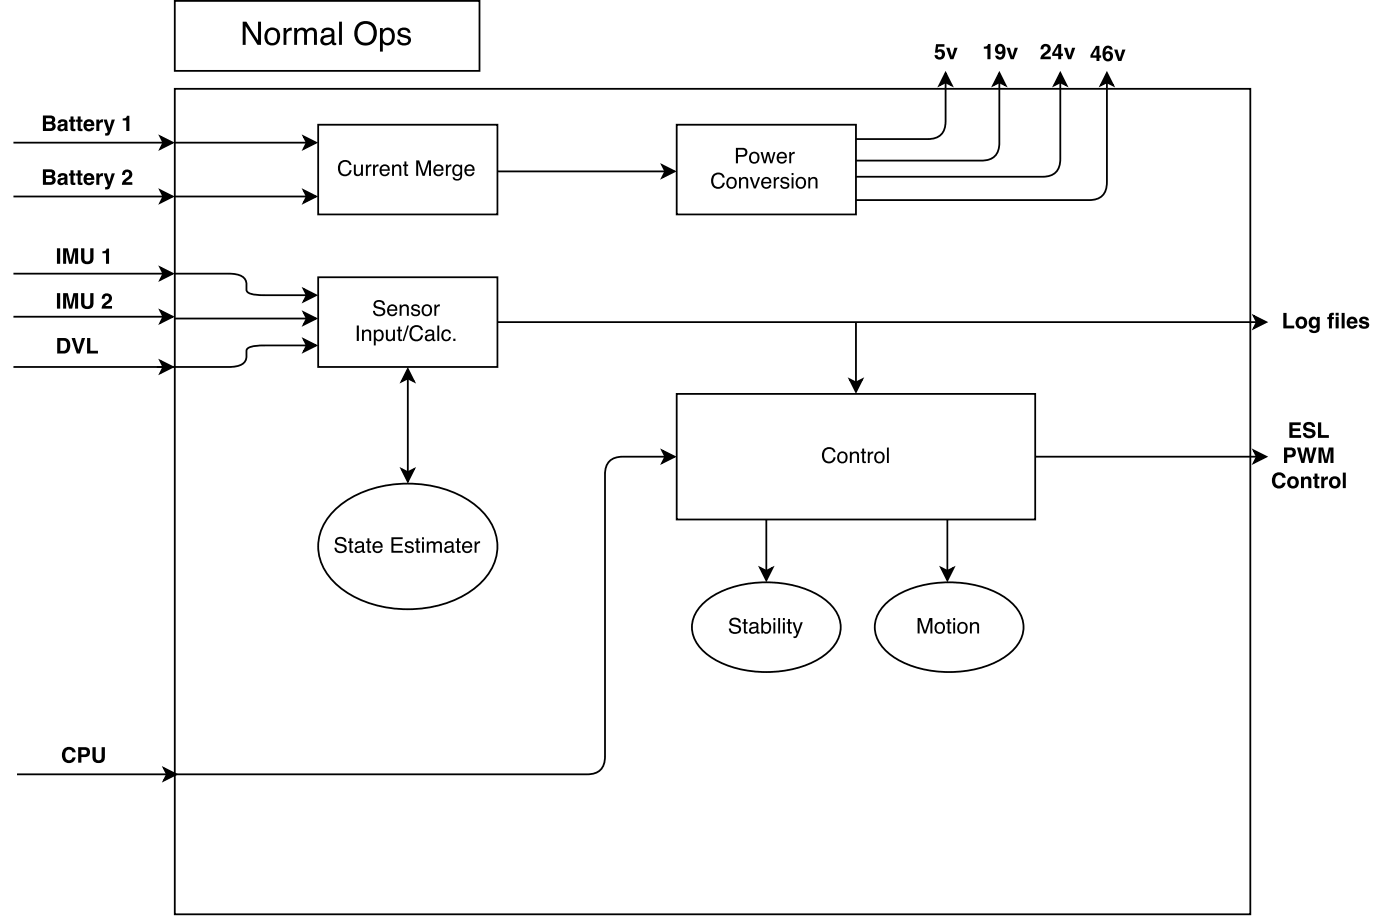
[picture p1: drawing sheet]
<svg xmlns="http://www.w3.org/2000/svg" width="276mm" height="180mm" viewBox="0 0 276 180" stroke-linecap="round" stroke-linejoin="round" font-family="sans-serif">
<g fill="none" stroke="#000" stroke-width=".35">
<path d="M34.4 17.5h211.7v162.2h-211.7zM34.4 .2h60v13.7h-60zM186.1 14.3l1.2 2.5-1.2-.6-1.2 .6zM186.1 16.2v7.6a3.1 3.1 0 0 1-3.5 3.5h-14.1M196.7 14.3l1.2 2.5-1.2-.6-1.3 .6zM196.7 16.2v11.8a3.1 3.1 0 0 1-3.6 3.6h-24.6M208.7 14.3l1.2 2.5-1.2-.6-1.3 .6zM208.7 16.2v15a3.1 3.1 0 0 1-3.6 3.5h-36.6M217.8 14.3l1.3 2.5-1.3-.6-1.2 .6zM217.8 16.2v19.6a3.1 3.1 0 0 1-3.5 3.5h-45.8M2.6 28h29.5M2.6 38.6h29.5"/>
<path d="M31.5 26.8l2.5 1.2-2.5 1.3 .6-1.3zM31.5 37.4l2.5 1.2-2.5 1.3 .6-1.3zM34.4 28h26M34.4 38.6h26M59.8 26.8l2.4 1.2-2.4 1.3 .6-1.3zM59.8 37.4l2.4 1.2-2.4 1.3 .6-1.3zM62.6 24.5h35.3v17.7h-35.3zM97.9 33.7h33M130.3 32.5l2.5 1.2-2.5 1.2 .6-1.2zM133.2 24.5h35.3v17.7h-35.3zM2.6 53.8h29.5M31.5 52.6l2.5 1.2-2.5 1.2 .6-1.2z"/>
<path d="M34.4 53.8h10.6a4 4 0 0 1 3.2 1.1l.2 .5 .1 1.6a1.14 1.14 0 0 0 1.2 .8l2.3 .2h8.4M59.8 56.8l2.4 1.2-2.4 1.3 .6-1.3zM62.6 54.5h35.3v17.6h-35.3zM2.6 62.3h29.5M2.6 72.1h29.5M31.5 61l2.5 1.3-2.5 1.2 .6-1.2zM31.5 70.9l2.5 1.2-2.5 1.3 .6-1.3zM34.4 62.6h26M59.8 66.7l2.4 1.2-2.4 1.2 .6-1.2zM59.8 61.4l2.4 1.2-2.4 1.3 .6-1.3zM60.4 67.9h-9.3a3.6 3.6 0 0 0-2.5 .8l-.1 .3a2.33 2.33 0 0 1-1.1 2.8l-1.5 .3h-.9h-14.1M80.3 72.5l1.2 2.5-1.2-.6-1.3 .6z"/>
<path d="M80.3 74.4v18.4M97.9 63.3h149.4M133.2 77.4h70.5v24.7h-70.5zM167.2 74.6l1.3 .6 1.2-.6-1.2 2.4zM168.5 63.3v11.9M246.7 62.1l2.5 1.2-2.5 1.3 .6-1.3zM79 92.2l1.3 .6 1.2-.6-1.2 2.5zM130.3 88.5l2.5 1.3-2.5 1.2 .6-1.2zM130.9 89.8h-8.3a3.1 3.1 0 0 0-3.5 3.5v55.4a3.1 3.1 0 0 1-3.6 3.5h-81.1M203.7 89.8h43.6M246.7 88.5l2.5 1.3-2.5 1.2 .6-1.2zM65.6 100.5a20.9 20.9 0 0 1 16.5-5.4 19.1 19.1 0 0 1 13.7 6.4 9.3 9.3 0 0 1-.9 12.8 20.9 20.9 0 0 1-16.4 5.4 19.1 19.1 0 0 1-13.8-6.4 9.3 9.3 0 0 1 .9-12.8z"/>
<path d="M138.5 118.6a19.1 19.1 0 0 1 14-4.1 17.5 17.5 0 0 1 10.7 4.1 6 6 0 0 1 0 9.4 19.1 19.1 0 0 1-14.1 4.1 17.5 17.5 0 0 1-10.6-4.1 6 6 0 0 1 0-9.4zM149.6 111.6l1.2 .6 1.2-.6-1.2 2.5zM150.8 102.1v10.1M174.4 118.6a19.1 19.1 0 0 1 14.1-4.1 17.5 17.5 0 0 1 10.7 4.1 6 6 0 0 1 0 9.4 19.1 19.1 0 0 1-14.1 4.1 17.5 17.5 0 0 1-10.7-4.1 6 6 0 0 1 0-9.4zM185.2 111.6l1.2 .6 1.3-.6-1.3 2.5zM186.4 102.1v10.1M3.4 152.2h29.5M32.2 151l2.5 1.2-2.5 1.3 .7-1.3z"/>
</g>
<g fill="#000">
<path d="M186.1 14.3l1.2 2.5-1.2-.6-1.2 .6zM196.7 14.3l1.2 2.5-1.2-.6-1.3 .6zM208.7 14.3l1.2 2.5-1.2-.6-1.3 .6zM217.8 14.3l1.3 2.5-1.3-.6-1.2 .6zM31.5 26.8l2.5 1.2-2.5 1.3 .6-1.3zM31.5 37.4l2.5 1.2-2.5 1.3 .6-1.3zM59.8 26.8l2.4 1.2-2.4 1.3 .6-1.3zM59.8 37.4l2.4 1.2-2.4 1.3 .6-1.3zM130.3 32.5l2.5 1.2-2.5 1.2 .6-1.2zM31.5 52.6l2.5 1.2-2.5 1.2 .6-1.2zM59.8 56.8l2.4 1.2-2.4 1.3 .6-1.3zM31.5 61l2.5 1.3-2.5 1.2 .6-1.2z"/>
<path d="M31.5 70.9l2.5 1.2-2.5 1.3 .6-1.3zM59.8 66.7l2.4 1.2-2.4 1.2 .6-1.2zM59.8 61.4l2.4 1.2-2.4 1.3 .6-1.3zM80.3 72.5l1.2 2.5-1.2-.6-1.3 .6zM167.2 74.6l1.3 .6 1.2-.6-1.2 2.4zM246.7 62.1l2.5 1.2-2.5 1.3 .6-1.3zM79 92.2l1.3 .6 1.2-.6-1.2 2.5zM130.3 88.5l2.5 1.3-2.5 1.2 .6-1.2zM246.7 88.5l2.5 1.3-2.5 1.2 .6-1.2zM149.6 111.6l1.2 .6 1.2-.6-1.2 2.5zM185.2 111.6l1.2 .6 1.3-.6-1.3 2.5zM32.2 151l2.5 1.2-2.5 1.3 .7-1.3z"/>
<path d="M47.8 4.3h.7l2.3 3.7v-3.7h.6v4.5h-.7l-2.4-3.7v3.7h-.5zM53 6.1a1.57 1.57 0 0 0 .3 2.3 1.16 1.16 0 0 0 1.2-1.6 .93 .93 0 0 0-.5-.8 .93 .93 0 0 0-1 .1zM52.5 5.9a1.58 1.58 0 0 1 1.9-.3 1.58 1.58 0 0 1 .7 1.9 1.57 1.57 0 0 1-1.9 1.4 1.57 1.57 0 0 1-1.1-2.1zM55.8 5.5h.5v.6a.97 .97 0 0 1 1.1-.7v.6a.86 .86 0 0 0-1 .9v1.9h-.6zM57.9 5.5h.6v.5a1.09 1.09 0 0 1 1.8-.1 1.11 1.11 0 0 1 1.3-.4 1.11 1.11 0 0 1 .8 1.1v2.2h-.6v-2.3a.72 .72 0 0 0-.9-.6 .72 .72 0 0 0-.5 1v1.9h-.6v-2.1a.65 .65 0 0 0-.5-.8 .65 .65 0 0 0-.7 .5l-.1 2.4h-.6zM63.7 7.6a.64 .64 0 0 0 .2 .8 .64 .64 0 0 0 .9-.1 .99 .99 0 0 0 .4-1.2zM63.4 5.8a1.6 1.6 0 0 1 2.4 .2v2.3l.4 .1v.4a.63 .63 0 0 1-.9-.4 1.23 1.23 0 0 1-1.3 .5 1.23 1.23 0 0 1-1-1 1.03 1.03 0 0 1 1.1-1l.9-.1a.52 .52 0 0 0 .2-.7 .52 .52 0 0 0-.7-.2l-.5 .1-.3 .5h-.5zM66.7 4.3h.6v4.5h-.6zM70.4 4.7a2.28 2.28 0 0 1 2.9-.2 2.28 2.28 0 0 1 .8 2.7 2.23 2.23 0 0 1-2.7 1.7 2.23 2.23 0 0 1-1.6-2.8l.2-.8zM70.8 5.2a2.15 2.15 0 0 0 .4 3.1 1.62 1.62 0 0 0 1.7-.2 1.62 1.62 0 0 0 .6-1.6 1.58 1.58 0 0 0-.9-1.7 1.58 1.58 0 0 0-1.8 .4zM75.7 6.1a1.58 1.58 0 0 0 .3 2.3 1.19 1.19 0 0 0 1.1-1.7l-.1-.2a.85 .85 0 0 0-1.3-.4zM74.8 5.5h.5v.5a1.35 1.35 0 0 1 1.7-.4 1.35 1.35 0 0 1 .7 1.5 1.43 1.43 0 0 1-.5 1.5 1.43 1.43 0 0 1-1.6 .1l-.3-.3v1.7h-.5zM78.6 5.7a1.35 1.35 0 0 1 2.2 .8h-.6a.77 .77 0 0 0-.6-.6 .77 .77 0 0 0-.8 .4l.2 .4a2.76 2.76 0 0 1 1.9 .9 1.38 1.38 0 0 1-1 1.4 1.38 1.38 0 0 1-1.6-.6l-.2-.6h.6a.86 .86 0 0 0 .8 .7 .86 .86 0 0 0 .8-.6l-.3-.4a2.51 2.51 0 0 1-1.7-.8 .97 .97 0 0 1 .3-1z"/>
<path d="M184.2 8.7h1.7v.5h-1.3l-.1 .6a1.01 1.01 0 0 1 1.5 .7 1.01 1.01 0 0 1-1.1 1.2l-.5-.1-.3-.3-.2-.5h.6a.47 .47 0 0 0 .6 .4 .47 .47 0 0 0 .2-.7l-.4-.3-.4 .2-.5-.1zM186.2 9.4h.7l.4 1.7 .5-1.7h.6l-.8 2.2h-.6z"/>
<path d="M193.6 9.2a.62 .62 0 0 0 .8-.6h.5v3h-.6v-2h-.7zM196.1 8.9a1.12 1.12 0 0 1 1.4-.1 1.12 1.12 0 0 1 .4 1.3 1.21 1.21 0 0 1-1.5 1.5l-.4-.2-.1-.5h.5a.45 .45 0 0 0 .6 .3 .45 .45 0 0 0 .3-.6v-.2a.96 .96 0 0 1-1.4-.1 .96 .96 0 0 1 .2-1.4zM196.6 9.2a.51 .51 0 0 0-.2 .8 .51 .51 0 0 0 .8 0 .51 .51 0 0 0 0-.7 .51 .51 0 0 0-.6-.1zM198.1 9.4h.6l.5 1.7 .5-1.7h.6l-.8 2.2h-.6z"/>
<path d="M205.1 8.9a1.03 1.03 0 0 1 1.5 .1 1.03 1.03 0 0 1-.4 1.6l-.7 .5h1.3v.5h-2.1a1.98 1.98 0 0 1 1.3-1.6 .46 .46 0 0 0 .2-.6 .46 .46 0 0 0-.5-.2 .46 .46 0 0 0-.4 .5h-.5zM208.2 8.7h.6v1.8h.4v.5h-.4v.6h-.5v-.6h-1.2v-.5zM208.3 9.2l-.8 1.3h.8zM209.4 9.4h.6l.5 1.7 .5-1.7h.6l-.8 2.2h-.6z"/>
<path d="M215.7 9h.7v1.9h.3v.4h-.3v.7h-.6v-.7h-1.2v-.5zM215.8 9.6l-.8 1.3h.8zM217.5 11a.5 .5 0 0 0 1 0 .5 .5 0 0 0-1 0zM217.4 9.2a.95 .95 0 0 1 1.6 .6h-.6a.45 .45 0 0 0-.6-.3 .45 .45 0 0 0-.2 .6v.2a1 1 0 0 1 1.5 .9 1 1 0 0 1-1.6 .8 2.19 2.19 0 0 1-.1-2.8zM219.3 9.7h.6l.5 1.7 .5-1.7h.6l-.8 2.3h-.6z"/>
<path d="M9.1 23.2v.7h.7a.36 .36 0 0 0 .5-.4 .36 .36 0 0 0-.6-.3zM9.1 24.4v.8h.7a.42 .42 0 0 0 .5-.4 .42 .42 0 0 0-.5-.4zM8.4 22.7h1.5a.77 .77 0 0 1 .9 .5 .77 .77 0 0 1-.3 .9 .89 .89 0 0 1 .4 1.1 .89 .89 0 0 1-1.1 .6h-1.4zM12 24.9l-.1 .1a.4 .4 0 0 0 .5 .4 .4 .4 0 0 0 .3-.5v-.2zM11.5 23.7a1.15 1.15 0 0 1 1.7 .2l.2 1.9h-.6l-.1-.3a.75 .75 0 0 1-1.3 0 .75 .75 0 0 1 .7-1.1l.6-.1a.36 .36 0 0 0-.4-.4 .36 .36 0 0 0-.4 .3h-.5zM13.9 22.9h.6v.6h.3v.4h-.3v1.3l.3 .1v.5l-.7-.1-.2-.2v-1.6h-.3v-.4h.3zM15.3 22.9h.6v.6h.3v.4h-.3v1.3l.3 .1v.5l-.7-.1-.2-.2v-1.6h-.3v-.4h.3zM17.2 24.1l-.2 .3h1l-.3-.4zM16.7 23.8a1.09 1.09 0 0 1 1.3-.2 1.09 1.09 0 0 1 .6 1.2h-1.6a.49 .49 0 0 0 .4 .5 .49 .49 0 0 0 .5-.2h.6a1.11 1.11 0 0 1-1.4 .6 1.11 1.11 0 0 1-.6-1.4zM19 23.5h.5v.4l.4-.4h.4l-.1 .5a.54 .54 0 0 0-.7 .7v1.1h-.5zM20.4 23.5h.6l.5 1.7 .5-1.7h.6l-.9 2.6a.79 .79 0 0 1-1 .6v-.5l.4-.1 .1-.2zM24.2 23.3a.62 .62 0 0 0 .8-.5h.5v3h-.6v-2.1h-.7z"/>
<path d="M9.1 33.8v.7h.7a.36 .36 0 0 0 .5-.4 .36 .36 0 0 0-.6-.3zM9.1 35v.8h.7a.42 .42 0 0 0 .5-.4 .42 .42 0 0 0-.5-.4zM8.4 33.3h1.5a.77 .77 0 0 1 .9 .5 .77 .77 0 0 1-.3 .9 .89 .89 0 0 1 .4 1.1 .89 .89 0 0 1-1.1 .5h-1.4zM12 35.4l-.1 .1a.4 .4 0 0 0 .5 .5 .4 .4 0 0 0 .3-.5v-.3zM11.5 34.3a1.15 1.15 0 0 1 1.7 .2l.2 1.8h-.6l-.1-.2a.75 .75 0 0 1-1.3 0 .75 .75 0 0 1 .7-1.1l.6-.2a.36 .36 0 0 0-.4-.3 .36 .36 0 0 0-.4 .3h-.5zM13.9 33.5h.6v.6h.3v.4h-.3v1.3l.3 .1v.5l-.7-.1-.2-.2v-1.6h-.3v-.4h.3zM15.3 33.5h.6v.6h.3v.4h-.3v1.3l.3 .1v.5l-.7-.1-.2-.2v-1.6h-.3v-.4h.3zM17.2 34.6l-.2 .4h1l-.3-.5zM16.7 34.3a1.09 1.09 0 0 1 1.3-.2 1.09 1.09 0 0 1 .6 1.3h-1.6a.49 .49 0 0 0 .4 .5 .49 .49 0 0 0 .5-.2h.6a1.11 1.11 0 0 1-1.4 .6 1.11 1.11 0 0 1-.6-1.4zM19 34.1h.5v.4l.4-.4 .4-.1-.1 .6a.54 .54 0 0 0-.7 .7v1h-.5zM20.4 34.1h.6l.5 1.6 .5-1.6h.6l-.9 2.6a.79 .79 0 0 1-1 .5v-.4l.4-.1 .1-.3zM24.3 33.6a1.03 1.03 0 0 1 1.6 .1 1.03 1.03 0 0 1-.5 1.6l-.7 .5h1.3v.5h-2a1.98 1.98 0 0 1 1.2-1.6 .46 .46 0 0 0 .3-.6 .46 .46 0 0 0-.6-.3 .46 .46 0 0 0-.3 .6h-.6z"/>
<path d="M66.9 31.9a1.32 1.32 0 0 1 1.3-.4 1.32 1.32 0 0 1 1 .9h-.4a.98 .98 0 0 0-1.3-.5 .98 .98 0 0 0-.6 1.2 .96 .96 0 0 0 .8 1.2 .96 .96 0 0 0 1.1-.8h.4a1.36 1.36 0 0 1-1.6 1.1 1.36 1.36 0 0 1-1.1-1.6l.1-.6zM69.6 32.4h.4v1.4a.52 .52 0 0 0 .6 .5 .52 .52 0 0 0 .4-.7l.1-1.2h.3v2.2h-.3v-.4a.77 .77 0 0 1-.9 .4 .77 .77 0 0 1-.6-.7zM72 32.4h.4v.3a.64 .64 0 0 1 .7-.4v.4a.57 .57 0 0 0-.7 .6v1.3h-.4zM73.4 32.4h.4v.3a.64 .64 0 0 1 .7-.4v.4a.57 .57 0 0 0-.7 .6v1.3h-.4zM75 32.6a1.01 1.01 0 0 1 1.2-.2 1.01 1.01 0 0 1 .5 1.2h-1.6a.63 .63 0 0 0 .5 .7 .63 .63 0 0 0 .7-.4h.4a1.04 1.04 0 0 1-1.4 .7 1.04 1.04 0 0 1-.6-1.4zM75.3 32.8l-.2 .5h1.2a.61 .61 0 0 0-.3-.6 .61 .61 0 0 0-.7 .1zM77.2 32.4h.3v.3a.78 .78 0 0 1 .9-.4 .78 .78 0 0 1 .6 .9v1.4h-.4v-1.4a.55 .55 0 0 0-.7-.5 .55 .55 0 0 0-.4 .7v1.2h-.3zM79.6 31.7h.4v.7h.3v.3h-.3v1.4l.1 .2h.2v.3a.53 .53 0 0 1-.7-.5v-1.4h-.3v-.3h.3zM81.9 31.5h.6l.9 2.6 .8-2.6h.6v3.1h-.4v-2.6l-.8 2.6h-.4l-.9-2.6v2.6h-.4zM85.6 32.6a1.01 1.01 0 0 1 1.2-.2 1.01 1.01 0 0 1 .5 1.2h-1.6a.63 .63 0 0 0 .4 .7 .63 .63 0 0 0 .8-.4h.4a1.04 1.04 0 0 1-1.4 .7 1.04 1.04 0 0 1-.6-1.4zM85.9 32.8l-.2 .5h1.2a.61 .61 0 0 0-.3-.6 .61 .61 0 0 0-.7 .1zM87.8 32.4h.3v.3a.64 .64 0 0 1 .7-.4v.4a.57 .57 0 0 0-.7 .6v1.3h-.3zM89.3 32.6a.83 .83 0 0 1 1.3 .1v-.3h.3v2a.97 .97 0 0 1-.7 1.1 .97 .97 0 0 1-1.1-.7h.4a.64 .64 0 0 0 .8 .3 .64 .64 0 0 0 .3-.8 .96 .96 0 0 1-1.3 .1 .96 .96 0 0 1-.3-1.2zM89.6 32.8a.92 .92 0 0 0 .3 1.5 .85 .85 0 0 0 .7-.8 .85 .85 0 0 0-.6-.9zM91.7 32.6a1.01 1.01 0 0 1 1.2-.2 1.01 1.01 0 0 1 .5 1.2h-1.6a.63 .63 0 0 0 .5 .7 .63 .63 0 0 0 .7-.4h.4a1.04 1.04 0 0 1-1.4 .7 1.04 1.04 0 0 1-.6-1.4zM92 32.8l-.2 .5h1.2a.61 .61 0 0 0-.3-.6 .61 .61 0 0 0-.7 .1z"/>
<path d="M140.3 34.4a1.32 1.32 0 0 1 1.3-.5 1.32 1.32 0 0 1 1 1h-.4a.98 .98 0 0 0-1.2-.6 .98 .98 0 0 0-.6 1.3 .96 .96 0 0 0 .7 1.1 .96 .96 0 0 0 1.1-.8h.4a1.36 1.36 0 0 1-1.5 1.2 1.36 1.36 0 0 1-1.2-1.6l.1-.6zM143.6 35.2a.83 .83 0 0 0-.3 1.1 .83 .83 0 0 0 1.1 .4 .95 .95 0 0 0-.4-1.6zM143.2 35.1a1.1 1.1 0 0 1 1.5-.1 1.1 1.1 0 0 1 .2 1.5 1.05 1.05 0 0 1-1.4 .5 1.05 1.05 0 0 1-.5-1.4zM145.4 34.8h.4v.3a.78 .78 0 0 1 .9-.3 .78 .78 0 0 1 .5 .8v1.4h-.3v-1.4a.55 .55 0 0 0-.7-.5 .55 .55 0 0 0-.4 .8v1.1h-.4zM147.5 34.8h.5l.6 1.8 .6-1.8h.4l-.8 2.2h-.4zM150.1 35.1a1.01 1.01 0 0 1 1.2-.2 1.01 1.01 0 0 1 .5 1.2h-1.6a.63 .63 0 0 0 .5 .7 .63 .63 0 0 0 .7-.5h.4a1.04 1.04 0 0 1-1.4 .8 1.04 1.04 0 0 1-.6-1.5zM150.4 35.3l-.2 .5h1.2a.61 .61 0 0 0-.3-.6 .61 .61 0 0 0-.7 .1zM152.3 34.8h.3v.4a.64 .64 0 0 1 .8-.4l-.1 .4a.57 .57 0 0 0-.7 .6v1.2h-.3zM153.8 35a.89 .89 0 0 1 1.5 .5h-.4a.47 .47 0 0 0-.4-.4 .47 .47 0 0 0-.5 .4l.2 .2a.95 .95 0 0 1 1.1 .9 .96 .96 0 0 1-1 .5 .96 .96 0 0 1-.8-.8h.4a.54 .54 0 0 0 .5 .5 .54 .54 0 0 0 .6-.5l-.3-.1a.97 .97 0 0 1-1.1-.9zM155.8 34.8h.4v2.2h-.4zM155.8 34h.4v.4h-.4zM157.2 35.2a.83 .83 0 0 0-.2 1.1 .83 .83 0 0 0 1 .4 .95 .95 0 0 0-.4-1.6zM156.9 35.1a1.1 1.1 0 0 1 1.4-.1 1.1 1.1 0 0 1 .2 1.5 1.05 1.05 0 0 1-1.4 .5 1.05 1.05 0 0 1-.5-1.4zM159.1 34.8h.3v.3a.78 .78 0 0 1 1-.3 .78 .78 0 0 1 .5 .8v1.4h-.4v-1.4a.55 .55 0 0 0-.7-.5 .55 .55 0 0 0-.3 .8v1.1h-.4z"/>
<path d="M144.8 29.1h1.4a.88 .88 0 0 1 .9 .8 .88 .88 0 0 1-.9 .9h-1v1.3h-.4zM145.2 29.4v1.1h.9a.53 .53 0 0 0 .6-.6 .53 .53 0 0 0-.6-.5zM148.1 30.3a.83 .83 0 0 0-.3 1 .83 .83 0 0 0 1 .4 .95 .95 0 0 0-.4-1.6zM147.7 30.2a1.1 1.1 0 0 1 1.5-.1 1.1 1.1 0 0 1 .2 1.5 1.05 1.05 0 0 1-1.4 .5 1.05 1.05 0 0 1-.6-1.4zM149.7 29.9h.4l.4 1.7 .4-1.7h.5l.4 1.7 .4-1.7h.4l-.6 2.2h-.4l-.5-1.7-.4 1.7h-.4zM153.1 30.2a1.01 1.01 0 0 1 1.3-.2 1.01 1.01 0 0 1 .5 1.1h-1.7a.63 .63 0 0 0 .5 .7 .63 .63 0 0 0 .8-.4h.3a1.04 1.04 0 0 1-1.3 .7 1.04 1.04 0 0 1-.6-1.4zM153.4 30.3l-.1 .5h1.2a.61 .61 0 0 0-.4-.6 .61 .61 0 0 0-.7 .1zM155.3 29.9h.4v.4a.64 .64 0 0 1 .7-.5v.4a.57 .57 0 0 0-.7 .6v1.3h-.4z"/>
<path d="M11.2 48.8h.6v3.1h-.6zM12.4 48.8h.9l.6 2.4 .6-2.4h.9v3.1h-.6v-2.6l-.6 2.6h-.6l-.6-2.6v2.6h-.6zM16 48.8h.6v1.9a.59 .59 0 0 0 .6 .7 .59 .59 0 0 0 .6-.7v-1.9h.6v1.9a1.23 1.23 0 0 1-1.2 1.2 1.23 1.23 0 0 1-1.2-1.2zM20.2 49.4a.62 .62 0 0 0 .8-.5h.5v3h-.6v-2.1h-.7z"/>
<path d="M11.2 57.6h.6v3.1h-.6zM12.4 57.6h.9l.6 2.4 .6-2.4h.9v3.1h-.6v-2.6l-.6 2.6h-.6l-.6-2.6v2.6h-.6zM16 57.6h.6v1.9a.59 .59 0 0 0 .6 .7 .59 .59 0 0 0 .6-.7v-1.9h.6v1.9a1.23 1.23 0 0 1-1.2 1.3 1.23 1.23 0 0 1-1.2-1.3zM20.3 57.9a1.03 1.03 0 0 1 1.6 .2 1.03 1.03 0 0 1-.5 1.5l-.7 .6h1.3v.5h-2a1.98 1.98 0 0 1 1.3-1.7 .46 .46 0 0 0 .2-.5 .46 .46 0 0 0-.6-.3 .46 .46 0 0 0-.3 .5h-.6z"/>
<path d="M11.9 67v2a1.11 1.11 0 0 0 1.2-.6 1.11 1.11 0 0 0-.2-1.3zM11.3 66.5h1.3a1.53 1.53 0 0 1 1 2.4 1.1 1.1 0 0 1-1 .6h-1.3zM14.1 66.5h.7l.6 2.3 .7-2.3h.7l-1.1 3h-.6zM17.1 66.5h.7v2.4h1.5v.6h-2.2z"/>
<path d="M70.2 64h.4v3h-.4zM71.2 64.8h.4v.3a.78 .78 0 0 1 .9-.3 .78 .78 0 0 1 .5 .8v1.4h-.3v-1.4a.55 .55 0 0 0-.7-.5 .55 .55 0 0 0-.4 .8v1.1h-.4zM74.1 65.3a.95 .95 0 0 0 .4 1.5 .89 .89 0 0 0 .6-.9 .89 .89 0 0 0-.6-.8zM73.6 64.8h.3v.3a.9 .9 0 0 1 1.1-.3 .9 .9 0 0 1 .5 1.1 .93 .93 0 0 1-.4 1.1 .93 .93 0 0 1-1.2-.2v1.1h-.3zM75.9 64.8h.4v1.5a.52 .52 0 0 0 .6 .5 .52 .52 0 0 0 .4-.7l.1-1.3h.3v2.2h-.3v-.3a.77 .77 0 0 1-.9 .4 .77 .77 0 0 1-.6-.8zM78.4 64.2h.4v.6h.3v.3h-.3v1.5v.1h.3v.3a.53 .53 0 0 1-.7-.4v-1.5h-.3v-.3h.3zM80.2 64h.3l-1 3h-.3zM80.9 64.4a1.32 1.32 0 0 1 1.3-.5 1.32 1.32 0 0 1 1 1h-.4a.98 .98 0 0 0-1.2-.6 .98 .98 0 0 0-.6 1.2 .96 .96 0 0 0 .7 1.2 .96 .96 0 0 0 1.2-.8h.4a1.36 1.36 0 0 1-1.6 1.2 1.36 1.36 0 0 1-1.1-1.6l.1-.6zM84 66.3a.53 .53 0 0 0 .6 .5 .53 .53 0 0 0 .5-.6v-.3zM83.8 65.1a.96 .96 0 0 1 1.6 .3l.1 1.3 .2 .1v.2a.42 .42 0 0 1-.6-.3 .74 .74 0 0 1-1.1 .3 .74 .74 0 0 1-.1-1.1l1.2-.3a.5 .5 0 0 0-.5-.6 .5 .5 0 0 0-.5 .5h-.4zM86.1 64h.3v3h-.3zM87.1 65.1a.91 .91 0 0 1 1-.3 .91 .91 0 0 1 .6 .8h-.3a.61 .61 0 0 0-.8-.5 .61 .61 0 0 0-.4 .9 .59 .59 0 0 0 .5 .8 .59 .59 0 0 0 .7-.6h.3a1 1 0 0 1-1.3 .8 1 1 0 0 1-.5-1.4zM89.2 66.6h.4v.4h-.4z"/>
<path d="M73.8 59.2a1.19 1.19 0 0 1 1.9 .7h-.3a.75 .75 0 0 0-.7-.6 .75 .75 0 0 0-.8 .5 1.87 1.87 0 0 0 1.5 .7 .92 .92 0 0 1 .3 1.2 .92 .92 0 0 1-1.1 .5 1.05 1.05 0 0 1-1.2-1.1h.4a.85 .85 0 0 0 .7 .7 .85 .85 0 0 0 .9-.5l-.3-.4a2.15 2.15 0 0 1-1.6-.8v-.4zM76.5 60.2a1.01 1.01 0 0 1 1.2-.3 1.01 1.01 0 0 1 .5 1.2h-1.6a.63 .63 0 0 0 .4 .7 .63 .63 0 0 0 .8-.4h.4a1.04 1.04 0 0 1-1.4 .7 1.04 1.04 0 0 1-.6-1.4zM76.8 60.3l-.2 .5h1.2a.61 .61 0 0 0-.3-.6 .61 .61 0 0 0-.7 .1zM78.7 59.9h.3v.3a.78 .78 0 0 1 .9-.4 .78 .78 0 0 1 .6 .9v1.4h-.4v-1.4a.55 .55 0 0 0-.7-.5 .55 .55 0 0 0-.4 .7v1.2h-.3zM81.2 60a.89 .89 0 0 1 1.4 .5h-.3a.47 .47 0 0 0-.5-.4 .47 .47 0 0 0-.5 .5l.3 .1a.95 .95 0 0 1 1.1 .9 .96 .96 0 0 1-1 .6 .96 .96 0 0 1-.8-.8h.3a.54 .54 0 0 0 .6 .5 .54 .54 0 0 0 .5-.5l-.2-.2a.97 .97 0 0 1-1.1-.9zM83.6 60.3a.83 .83 0 0 0-.3 1 .83 .83 0 0 0 1.1 .4 .95 .95 0 0 0-.4-1.6zM83.3 60.1a1.1 1.1 0 0 1 1.4 0 1.1 1.1 0 0 1 .2 1.5 1.05 1.05 0 0 1-1.4 .5 1.05 1.05 0 0 1-.5-1.4zM85.5 59.9h.3v.4a.64 .64 0 0 1 .8-.5l-.1 .4a.57 .57 0 0 0-.6 .6v1.3h-.4z"/>
<path d="M252.6 61.5h.6v2.5h1.5v.6h-2.1zM255.7 62.9a.69 .69 0 0 0-.1 .9 .69 .69 0 0 0 .8 .3 .67 .67 0 0 0 .2-1 .67 .67 0 0 0-.9-.2zM254.9 63.4a1.2 1.2 0 0 1 2.4 0 1.2 1.2 0 0 1-2.4 0zM258.3 62.9a.62 .62 0 0 0-.1 .8 .62 .62 0 0 0 .8 .2 .62 .62 0 0 0 .1-.8 .62 .62 0 0 0-.8-.2zM258 62.4l.7-.1 .4 .3v-.3h.6v2.1a1.1 1.1 0 0 1-.9 1.1 1.1 1.1 0 0 1-1.2-.7h.6a.54 .54 0 0 0 .8 .1 .54 .54 0 0 0 .1-.7 .9 .9 0 0 1-1.1 .3 .9 .9 0 0 1-.5-1.1l.2-.6zM261.7 61.7l.3-.2h.5v.5a.27 .27 0 0 0-.3 0 .27 .27 0 0 0-.1 .3h.4v.4h-.4v1.9h-.6v-1.9h-.3v-.4h.3zM262.9 61.5h.6v.5h-.6zM262.9 62.3h.6v2.3h-.6zM264 61.5h.6v3.1h-.6zM265.8 62.9l-.2 .3h.9l-.2-.4zM265.3 62.6a1.09 1.09 0 0 1 1.3-.2 1.09 1.09 0 0 1 .6 1.2h-1.6a.49 .49 0 0 0 .3 .5 .49 .49 0 0 0 .6-.2h.6a1.11 1.11 0 0 1-1.4 .7 1.11 1.11 0 0 1-.7-1.5zM267.7 62.5a1.05 1.05 0 0 1 1.7 .5h-.6a.37 .37 0 0 0-.3-.3 .37 .37 0 0 0-.4 .3h.1a1.32 1.32 0 0 1 1.3 .9 1.07 1.07 0 0 1-1.1 .7 1.07 1.07 0 0 1-1-.8h.6a.44 .44 0 0 0 .4 .4 .44 .44 0 0 0 .5-.3l-.1-.1a1.36 1.36 0 0 1-1.3-.8z"/>
<path d="M162.1 88.4a1.32 1.32 0 0 1 1.3-.5 1.32 1.32 0 0 1 1 1h-.4a.98 .98 0 0 0-1.2-.6 .98 .98 0 0 0-.6 1.2 .96 .96 0 0 0 .7 1.2 .96 .96 0 0 0 1.2-.8h.4a1.36 1.36 0 0 1-1.6 1.2 1.36 1.36 0 0 1-1.1-1.6v-.6zM165.4 89.2a.83 .83 0 0 0-.3 1.1 .83 .83 0 0 0 1.1 .4 .95 .95 0 0 0-.4-1.6zM165 89.1a1.1 1.1 0 0 1 1.5-.1 1.1 1.1 0 0 1 .2 1.5 1.05 1.05 0 0 1-1.4 .5 1.05 1.05 0 0 1-.5-1.4zM167.3 88.8h.3v.3a.78 .78 0 0 1 .9-.3 .78 .78 0 0 1 .6 .8v1.4h-.4v-1.4a.55 .55 0 0 0-.7-.5 .55 .55 0 0 0-.4 .8v1.1h-.3zM169.7 88.2h.4v.6h.3v.3h-.3v1.5v.1h.3v.3a.53 .53 0 0 1-.7-.4v-1.5h-.3v-.3h.3zM170.8 88.8h.3v.4a.64 .64 0 0 1 .8-.4l-.1 .4a.57 .57 0 0 0-.6 .5v1.3h-.4zM172.7 89.2a.83 .83 0 0 0-.3 1.1 .83 .83 0 0 0 1.1 .4 .95 .95 0 0 0-.4-1.6zM172.3 89.1a1.1 1.1 0 0 1 1.5-.1 1.1 1.1 0 0 1 .2 1.5 1.05 1.05 0 0 1-1.4 .5 1.05 1.05 0 0 1-.5-1.4zM174.5 88h.4v3h-.4z"/>
<path d="M250.7 93.2a1.36 1.36 0 0 1 2.3 .7h-.6a.71 .71 0 0 0-.8-.5 .71 .71 0 0 0-.6 .8 .88 .88 0 0 0 .1 1 .88 .88 0 0 0 1 .2l.3-.5h.6a1.41 1.41 0 0 1-1.8 1.1 1.41 1.41 0 0 1-.9-1.9zM254.1 94.3a.69 .69 0 0 0-.2 .9 .69 .69 0 0 0 .9 .3 .67 .67 0 0 0 .2-1 .67 .67 0 0 0-.9-.2zM253.3 94.8a1.2 1.2 0 0 1 2.4 0 1.2 1.2 0 0 1-2.4 0zM256 93.7h.6v.3a.79 .79 0 0 1 .9-.3 .79 .79 0 0 1 .6 .7v1.6h-.6v-1.4a.44 .44 0 0 0-.5-.5 .44 .44 0 0 0-.4 .6v1.3h-.6zM258.7 93.1h.6v.6h.3v.4h-.3v1.3l.3 .1v.5l-.7-.1-.2-.2v-1.6h-.3v-.4h.3zM260 93.7h.6v.4l.3-.4h.4v.6a.54 .54 0 0 0-.7 .6v1.1h-.6zM262.3 94.3a.69 .69 0 0 0-.1 .9 .69 .69 0 0 0 .8 .3 .67 .67 0 0 0 .2-1 .67 .67 0 0 0-.9-.2zM261.5 94.8a1.2 1.2 0 0 1 2.4 0 1.2 1.2 0 0 1-2.4 0zM264.3 92.9h.6v3.1h-.6z"/>
<path d="M253.3 88.5v.9h.6a.45 .45 0 0 0 .5-.5 .45 .45 0 0 0-.5-.4zM252.7 88h1.3a.98 .98 0 0 1 1 1 .98 .98 0 0 1-1 .9h-.7v1.1h-.6zM255.2 88h.7l.5 2.2 .4-2.2h.7l.5 2.2 .5-2.2h.6l-.8 3h-.7l-.4-2.4-.5 2.4h-.6zM259.5 88h.9l.6 2.4 .5-2.4h.9v3h-.6v-2.5l-.5 2.5h-.7l-.5-2.5v2.5h-.6z"/>
<path d="M253.8 83h2.2v.6h-1.6v.6h1.5v.5h-1.5v.8h1.7v.6h-2.3zM256.8 83.2a1.26 1.26 0 0 1 2 .7h-.6a.56 .56 0 0 0-.6-.4 .56 .56 0 0 0-.5 .5l.1 .1a1.98 1.98 0 0 1 1.7 .8 1.22 1.22 0 0 1-.7 1.2 1.22 1.22 0 0 1-1.3-.1 .91 .91 0 0 1-.5-.9h.6a.68 .68 0 0 0 .6 .5 .68 .68 0 0 0 .7-.4l-.1-.2a2.26 2.26 0 0 1-1.7-.8v-.6zM259.4 83h.6v2.5h1.5v.6h-2.1z"/>
<path d="M66.2 105.8a1.19 1.19 0 0 1 2 .7h-.4a.75 .75 0 0 0-.7-.6 .75 .75 0 0 0-.8 .5 1.87 1.87 0 0 0 1.5 .7 .92 .92 0 0 1 .3 1.2 .92 .92 0 0 1-1.1 .4 1.05 1.05 0 0 1-1.2-1h.4a.85 .85 0 0 0 .7 .7 .85 .85 0 0 0 .9-.5l-.2-.4a2.15 2.15 0 0 1-1.6-.8v-.5zM68.8 105.8h.4v.6h.3v.3h-.3v1.5v.1l.3 .1v.3a.53 .53 0 0 1-.7-.5v-1.5h-.3v-.3h.3zM70.2 107.9a.53 .53 0 0 0 .6 .5 .53 .53 0 0 0 .5-.6v-.3zM70 106.7a.96 .96 0 0 1 1.6 .3v1.3l.3 .1v.3a.42 .42 0 0 1-.6-.3 .74 .74 0 0 1-1.2 .3 .74 .74 0 0 1 0-1.2l1.1-.3a.5 .5 0 0 0-.4-.5 .5 .5 0 0 0-.6 .4h-.3zM72.3 105.8h.4v.6h.3v.3h-.3v1.5l.1 .1 .2 .1v.3a.53 .53 0 0 1-.7-.5v-1.5h-.3v-.3h.3zM73.6 106.7a1.01 1.01 0 0 1 1.2-.2 1.01 1.01 0 0 1 .5 1.2h-1.6a.63 .63 0 0 0 .5 .7 .63 .63 0 0 0 .7-.4h.4a1.04 1.04 0 0 1-1.4 .7 1.04 1.04 0 0 1-.6-1.4zM73.9 106.9l-.2 .5h1.2a.61 .61 0 0 0-.3-.6 .61 .61 0 0 0-.7 .1zM77 105.6h2.2v.4h-1.8v.9h1.7v.4h-1.7v1h1.9v.4h-2.3zM79.9 106.6a.89 .89 0 0 1 1.5 .5h-.4a.47 .47 0 0 0-.5-.4 .47 .47 0 0 0-.4 .4l.2 .2a.95 .95 0 0 1 1.1 .9 .96 .96 0 0 1-1 .5 .96 .96 0 0 1-.8-.7h.4a.54 .54 0 0 0 .5 .4 .54 .54 0 0 0 .6-.5l-.3-.1a.97 .97 0 0 1-1.1-.9zM82 105.8h.3v.6h.4v.3h-.4v1.5l.1 .1 .3 .1v.3a.53 .53 0 0 1-.7-.5v-1.5h-.3v-.3h.3zM83.1 106.5h.3v2.2h-.3zM83.1 105.6h.3v.4h-.3zM84 106.4h.4v.4a.72 .72 0 0 1 1.2-.1 .73 .73 0 0 1 .9-.3 .73 .73 0 0 1 .5 .8v1.5h-.4v-1.6a.48 .48 0 0 0-.6-.4 .48 .48 0 0 0-.3 .7v1.3h-.4v-1.5a.46 .46 0 0 0-.5-.5 .46 .46 0 0 0-.4 .5v1.5h-.4zM87.8 107.9a.53 .53 0 0 0 .6 .5 .53 .53 0 0 0 .5-.6v-.3zM87.6 106.7a.96 .96 0 0 1 1.7 .3v1.3l.2 .1v.3a.42 .42 0 0 1-.6-.3 .74 .74 0 0 1-1.1 .3 .74 .74 0 0 1-.1-1.2l1.2-.3a.5 .5 0 0 0-.5-.5 .5 .5 0 0 0-.5 .4h-.4zM89.9 105.8h.4v.6h.4v.3h-.4v1.5l.1 .1 .3 .1v.3a.53 .53 0 0 1-.8-.5v-1.5h-.3v-.3h.3zM91.2 106.7a1.01 1.01 0 0 1 1.2-.2 1.01 1.01 0 0 1 .5 1.2h-1.6a.63 .63 0 0 0 .5 .7 .63 .63 0 0 0 .7-.4h.4a1.04 1.04 0 0 1-1.4 .7 1.04 1.04 0 0 1-.6-1.4zM91.5 106.9l-.2 .5h1.3a.61 .61 0 0 0-.4-.6 .61 .61 0 0 0-.7 .1zM93.4 106.4h.4v.4a.64 .64 0 0 1 .7-.4v.4a.57 .57 0 0 0-.7 .6v1.3h-.4z"/>
<path d="M143.8 121.7a1.19 1.19 0 0 1 2 .7h-.4a.75 .75 0 0 0-.7-.6 .75 .75 0 0 0-.8 .5 1.87 1.87 0 0 0 1.5 .7 .92 .92 0 0 1 .3 1.2 .92 .92 0 0 1-1.1 .4 1.05 1.05 0 0 1-1.2-1h.4a.85 .85 0 0 0 .8 .7 .85 .85 0 0 0 .9-.6l-.3-.4a2.15 2.15 0 0 1-1.6-.7v-.5zM146.4 121.7h.4v.6h.3v.3h-.3v1.5l.1 .1h.2v.3a.53 .53 0 0 1-.7-.4v-1.5h-.3v-.3h.3zM147.8 123.8a.53 .53 0 0 0 .6 .5 .53 .53 0 0 0 .5-.6v-.3zM147.6 122.6a.96 .96 0 0 1 1.6 .3v1.3l.3 .1v.2a.42 .42 0 0 1-.6-.3 .74 .74 0 0 1-1.1 .3 .74 .74 0 0 1-.1-1.1l1.2-.3a.5 .5 0 0 0-.5-.6 .5 .5 0 0 0-.5 .5h-.4zM149.8 121.5h.4v1.1a.91 .91 0 0 1 1.1-.2 .91 .91 0 0 1 .5 1 .93 .93 0 0 1-.5 1.1 .93 .93 0 0 1-1.1-.3v.3h-.4zM150.4 122.8a.86 .86 0 0 0-.2 .9 .86 .86 0 0 0 .8 .5 .94 .94 0 0 0-.2-1.6zM152.2 122.3h.4v2.2h-.4zM152.2 121.5h.4v.4h-.4zM153.2 121.5h.3v3h-.3zM154.1 122.3h.4v2.2h-.4zM154.1 121.5h.4v.4h-.4zM155.1 121.7h.4v.6h.3v.3h-.3v1.5v.1h.3v.3a.53 .53 0 0 1-.7-.4v-1.5h-.3v-.3h.3zM156 122.3h.4l.6 1.8 .6-1.8h.4l-.5 1.3a3 3 0 0 1-.9 1.8h-.4v-.3h.3l.3-.5z"/>
<path d="M180.6 121.5h.6l.8 2.6 .9-2.6h.6v3h-.4v-2.5l-.9 2.5h-.4l-.8-2.5v2.5h-.4zM184.6 122.7a.83 .83 0 0 0-.3 1.1 .83 .83 0 0 0 1 .4 .95 .95 0 0 0-.4-1.6zM184.2 122.6a1.1 1.1 0 0 1 1.5-.1 1.1 1.1 0 0 1 .2 1.5 1.05 1.05 0 0 1-1.4 .5 1.05 1.05 0 0 1-.6-1.4zM186.5 121.7h.4v.6h.3v.3h-.3v1.5v.1h.3v.3a.53 .53 0 0 1-.7-.4v-1.5h-.3v-.3h.3zM187.6 122.3h.4v2.2h-.4zM187.6 121.5h.4v.4h-.4zM189 122.7a.83 .83 0 0 0-.2 1.1 .83 .83 0 0 0 1 .4 .95 .95 0 0 0-.4-1.6zM188.7 122.6a1.1 1.1 0 0 1 1.5-.1 1.1 1.1 0 0 1 .1 1.5 1.05 1.05 0 0 1-1.4 .5 1.05 1.05 0 0 1-.5-1.4zM190.9 122.3h.3v.3a.78 .78 0 0 1 1-.3 .78 .78 0 0 1 .5 .8v1.4h-.4v-1.4a.55 .55 0 0 0-.7-.5 .55 .55 0 0 0-.3 .8v1.1h-.4z"/>
<path d="M12.6 147.2a1.36 1.36 0 0 1 2.3 .7h-.6a.71 .71 0 0 0-.8-.5 .71 .71 0 0 0-.6 .7 .88 .88 0 0 0 .1 1 .88 .88 0 0 0 1 .3l.3-.5h.6a1.41 1.41 0 0 1-1.8 1 1.41 1.41 0 0 1-.9-1.8zM16 147.4v.9h.6a.45 .45 0 0 0 .5-.4 .45 .45 0 0 0-.5-.5zM15.4 146.9h1.3a.98 .98 0 0 1 1 1 .98 .98 0 0 1-1 .9h-.7v1.1h-.6zM18.2 146.9h.6v1.9a.59 .59 0 0 0 .6 .7 .59 .59 0 0 0 .6-.7v-1.9h.6v1.9a1.23 1.23 0 0 1-1.2 1.2 1.23 1.23 0 0 1-1.2-1.2z"/>
</g>
</svg>
